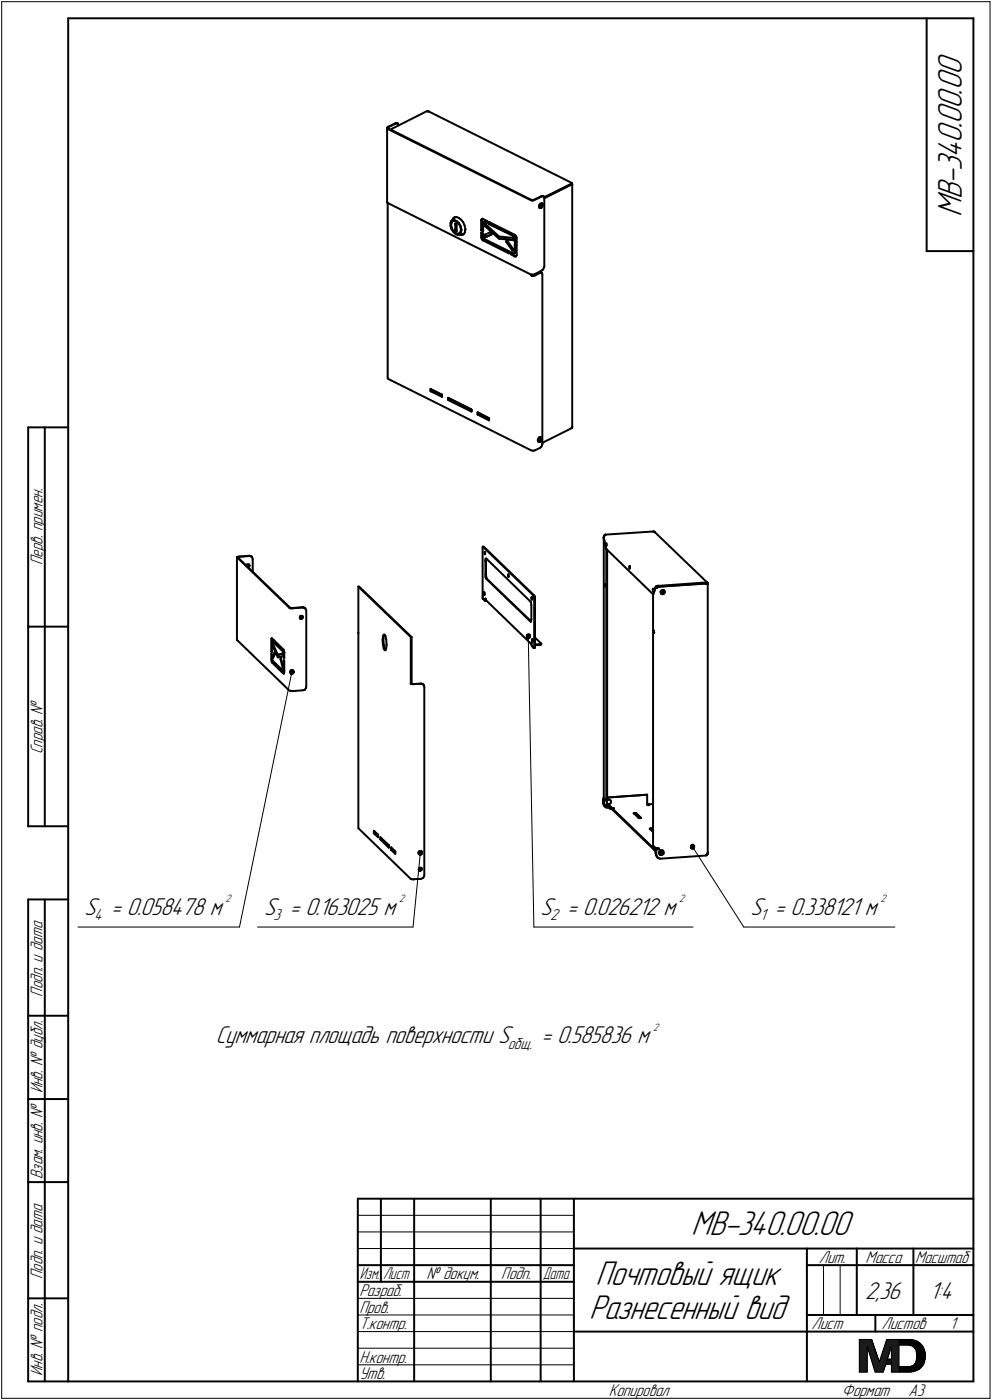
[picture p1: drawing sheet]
<svg xmlns="http://www.w3.org/2000/svg" width="298mm" height="421mm" viewBox="0 0 298 421" stroke-linecap="round" stroke-linejoin="round" font-family="sans-serif">
<defs><g id="words">
<g font-size="10.9">
<text x="289" y="65.3" transform="rotate(-90 289 65.3)">MB-340.00.00</text>
<text x="207.7" y="371.5">MB-340.00.00</text>
<text x="179" y="386.5">Почтовый ящик</text>
<text x="177.1" y="396.5">Разнесенный вид</text>
</g>
<g font-size="7.8">
<text x="25.4" y="275.1">S = 0.058478 м</text>
<text x="79.3" y="275.1">S = 0.163025 м</text>
<text x="162.4" y="275.1">S = 0.026212 м</text>
<text x="225.6" y="275.1">S = 0.338121 м</text>
<text x="64.9" y="313.8">Суммарная площадь поверхности S</text>
<text x="162.8" y="313.8">= 0.585836 м</text>
<text x="260" y="390.5">2,36</text>
<text x="279.4" y="390.5">1:4</text>
</g>
<g font-size="5.4">
<text x="12.8" y="169.9" transform="rotate(-90 12.8 169.9)">Перв. примен.</text>
<text x="12.8" y="226.8" transform="rotate(-90 12.8 226.8)">Справ. !</text>
<text x="12.8" y="299.7" transform="rotate(-90 12.8 299.7)">Подп. и дата</text>
<text x="12.8" y="328.8" transform="rotate(-90 12.8 328.8)">Инв. ! дубл.</text>
<text x="12.8" y="354.6" transform="rotate(-90 12.8 354.6)">Взам. инв. !</text>
<text x="246.1" y="379.8">Лит.</text>
<text x="260.1" y="379.8">Масса</text>
<text x="275" y="379.8">Масштаб</text>
<text x="12.8" y="384.7" transform="rotate(-90 12.8 384.7)">Подп. и дата</text>
<text x="108" y="389.8">Разраб.</text>
<text x="128.2" y="384.8">! докум.</text>
<text x="150.6" y="384.8">Подп.</text>
<text x="108" y="394.8">Пров.</text>
<text x="108" y="399.8">Т.контр.</text>
<text x="243.9" y="399.8">Лист</text>
<text x="264.9" y="399.8">Листов</text>
<text x="285.4" y="399.8">1</text>
<text x="12.8" y="413.8" transform="rotate(-90 12.8 413.8)">Инв. ! подл.</text>
<text x="108" y="409.8">Н.контр.</text>
<text x="108" y="414.8">Утв.</text>
<text x="183" y="419.8">Копировал</text>
<text x="253" y="419.8">Формат</text>
<text x="273" y="419.8">A3</text>
</g>
<g font-size="5.3">
<text x="108.1" y="384.8">Изм.</text>
<text x="115.1" y="384.8">Лист</text>
<text x="163.1" y="384.8">Дата</text>
</g>
<g font-size="5.1">
<text x="28.3" y="276.8">4</text>
<text x="82.2" y="276.8">3</text>
<text x="165.3" y="276.8">2</text>
<text x="228.4" y="276.8">1</text>
<text x="152.6" y="315.5">общ.</text>
</g>
<g font-size="3.4">
<text x="67.8" y="271.4">2</text>
<text x="119.9" y="271.4">2</text>
<text x="204.1" y="271.4">2</text>
<text x="264.6" y="271.4">2</text>
<text x="196.2" y="310.1">2</text>
</g>
</g></defs>
<g fill="none" stroke="#000" stroke-width=".59">
<path d="M20.5 5.5v410zM20.5 5.5h272zM278.5 5.5v70zM292.5 5.5v410zM116.3 38.5l.2 .3zM116.3 38.5h.1M116.3 38.4l.2-.1zM116.3 38.4v22.4zM116.5 38.8l43 21.4zM116.5 38.2l2.3-1.1zM116.5 38.3h.1M116.6 38.4l.1 .2z"/>
<path d="M116.7 38.6l43 21.5zM116.7 38.3l-.1 .1zM116.7 38.3l2.3-1.1zM117.8 39.1h.1M117.8 39h.1M117.8 39.2h.1M117.8 38.9h.1M117.8 38.8h.1M117.9 38.7l10.4-5.3zM117.9 38.8h.1M118.8 37.1l.4-.1zM119 37.1h.5z"/>
<path d="M119 37.1h.1M119.2 37h.1M119.3 37l.2 .1zM119.5 37.2h.1M119.5 37.2l.2 .5zM119.7 37.7h.1M128.4 33.4h.1M128.5 33.4h.1M128.6 33.4h.1M128.7 33.5h.1M128.8 33.5h.1M128.9 33.5h.1"/>
<path d="M128.9 33.5l43 21.5zM162.6 59l.5-.1zM162.9 59h.1M162.9 59h.4zM163.1 58.9l.2 .1zM163.4 59.1h.1M163.4 59.1l.2 .5zM163.5 59.4l8.3-4.2zM163.6 59.6v20.6zM163.6 59.5l8.2-4zM163.6 59.6l8.2-4.1zM171.8 55.5h.1"/>
<path d="M171.8 55.4h.1M171.9 55.5h.1M171.8 55.1h.1M171.8 55.2h.1M171.8 55.3h.1M171.8 55.2v.3zM171.9 55.2h.1M171.9 55.4h.1M172 55.5h.1M171.9 55.1h.1M171.9 55h.1M172 55.4v72.8z"/>
<path d="M172 55.4h.1M116.3 60.8l.2 .2zM116.5 61l43 21.5zM116.5 61.1v52.6zM116.5 61.1l.2 .3zM116.5 61.1h.1M116.7 61.1v.3zM135.4 68l.3 1zM135.4 67.1v.9zM135.6 67.7l.1 .9zM135.6 67.6l.1 1.1zM135.6 66.5l-.2 .6z"/>
<path d="M135.6 66.5l.5-.3zM135.6 67.1v.6zM135.6 66.9v.7zM135.6 66.9l.5-.4zM135.7 68.6l.5 .9zM135.7 68.7l.5 .8zM135.7 69l.6 .8zM135.9 66.5l-.3 .6zM135.9 66.5h.2zM136.1 66.5l.5-.1zM136.1 66.2h.5zM136.1 66.5h.1"/>
<path d="M136.1 65.8l-.5 .7zM136.1 65.8h.1M136.2 69.5l.5 .5zM136.2 69.5l.6 .6zM136.3 69.8l.7 .6zM136.3 65.5l-.1 .2zM136.3 65.5l.2-.1zM136.5 65.4h.1M136.6 65.4l.3-.1zM136.6 66.4l.6 .2zM136.6 66.2l.6 .3zM136.6 65.4h.1"/>
<path d="M136.7 65.4l.5-.1zM136.7 70l.6 .3zM136.8 67.2l.4 .2zM136.8 69.3l.4 .2zM136.8 69.2v.1zM136.8 67.2h.1M136.8 67.3h.1M136.8 67.4h.1M136.8 69.1v.2zM136.8 67.2v.3zM136.8 69.1h.1M136.8 67.5v1.6z"/>
<path d="M136.8 70.1l.6 .3zM137 70.4l.6 .2zM137.2 66.6l.6 .6zM137.2 67.4v2.1zM137.2 66.5l.7 .6zM137.2 65.3l.6 .2zM137.3 70.3h.6zM137.4 70.4l.5-.1zM137.7 70.6h.1M137.6 70.6h.9zM137.7 70.6l.5-.2zM137.8 67.2l.5 1z"/>
<path d="M137.8 65.5l.7 .5zM138 70.3h.1M137.9 67.1l.5 .9zM138.3 69.8l-.3 .5zM138.3 68.2l.2 .9zM138.4 68l.3 1.1zM138.5 69.1l-.2 .7zM138.5 70l-.3 .4zM138.6 70.6h.1M138.5 66l.7 .8zM138.6 70.6h.3zM138.7 69.2l-.2 .8z"/>
<path d="M138.7 69.1h.1M138.9 70.6l.1-.1zM139.1 70.5h.1M139.1 70.5l.3-.1zM139.2 66.8l.4 1zM139.6 67.8l.3 1.1zM139.7 69.9l-.3 .5zM139.8 69.3l-.1 .6zM139.9 69l-.1 .3zM139.9 68.9h.1M144.6 66.1h.1M144.6 69.9l.6 .3z"/>
<path d="M144.6 69.9v1.5zM144.6 69.3l.6 .2zM144.6 69.3l.2-.1zM144.6 71.4l.2 .6zM144.6 66.2v3.1zM144.8 66.1v3.1zM144.8 70v1.3zM144.8 72l.3 .3zM144.8 69.2l.4 .1zM144.8 71.3l.1 .6zM144.9 65.8l.3 .1zM144.9 65.8l-.3 .3z"/>
<path d="M144.9 65.8l-.1 .3zM144.9 71.9l.4 .3zM145.1 72.3h.1M145.2 65.9l1.2 .6zM145.2 67.1v2.4zM145.2 71l.2 .6zM145.2 72.3l7.7 3.9zM145.2 70.2v.8zM145.3 72.2h.1M145.3 66.7l-.1 .4zM145.3 66.7h.1M145.4 66.7l.1-.1z"/>
<path d="M145.4 72.2l7.5 3.8zM145.4 71.6l.3 .4zM145.4 66.7h.3zM145.5 67.5v.2zM145.5 67.7l.1 .2zM145.5 67.2l.3 .1zM145.5 67.2h.1M145.5 67.3v.2zM145.5 66.6h.4zM145.6 67.2v.3zM145.6 67.5l.2 .2zM145.6 70.8v.2z"/>
<path d="M145.6 71l.3 .3zM145.6 67.9l4.3 3.8zM145.7 72l7.2 3.5zM145.7 66.7l.7 .4zM145.7 70.6l-.1 .2zM145.7 70.6l1.6-.8zM145.8 70.8l.1 .2zM145.8 67.8l4.2 3.8zM145.8 67.7h.1M145.8 67.3l4.1 3.8zM145.9 70.5l-.1 .3zM145.9 71l.1 .2z"/>
<path d="M145.9 71.3h.1zM145.9 66.6l.5 .3zM146 71.2h.2zM146 71.3l1.7-.8zM146.2 71.2l1.5-.7zM146.4 66.5v.6zM146.9 67.4l7.3 3.6zM146.9 67.4l.2-.1zM146.9 66.7l7.8 3.9zM146.9 66.7v.7zM147.1 67.3l7.2 3.6zM147.1 66.8v.5z"/>
<path d="M147.3 69.8l.2 .1zM147.5 69.9l.2 .2zM147.7 70.1v.3zM147.7 70.4v.1zM149.9 71.7l.1 .1zM149.9 71.1l4.2 .4zM150 71.8l4.3 .4zM150 71.6l.2 .1zM150.2 71.7l4.2 .4zM152.1 72.6l.1 .2zM152.2 72.9l1.6 2.3zM152.2 72.4h.2z"/>
<path d="M152.2 72.4l-.1 .2zM152.2 72.8h.1M152.3 72.4v.2zM152.3 72.6l.1 .2zM152.4 72.8l1.6 2.3zM152.4 72.4l.2 .2zM152.6 72.6l1.6 2.2zM152.9 75.5v.7zM153.5 75.9l.7 .3zM153.5 76.5l1.2 .6zM153.5 75.9v.6zM153.5 76.5l.2-.1z"/>
<path d="M153.7 76.4l1.2 .6zM153.7 75.9v.5zM153.8 75.2l.2 .2zM154 75.1l.2 .2zM154 75.4h.2zM154.2 71.5h.1M154.2 71l.3 .3zM154.2 76.2h.3zM154.2 75.3h.1M154.2 71.5l.1 .2zM154.2 74.9l.1 .3zM154.2 74.9h.1"/>
<path d="M154.3 72.2h.1M154.3 75.2l-.1 .2zM154.3 71.7l.1 .4zM154.3 70.9l.4 .3zM154.4 72.1l-.1 .1zM154.5 71.3l.2 .6zM154.6 76.2h.1M154.5 76.2l.2-.1zM154.7 77.1h.3zM154.7 75.8l-.1 .4zM154.7 72.7l.2-.1zM154.8 76.1h.1"/>
<path d="M154.7 73.4l.6 .3zM154.7 73.4v2.4zM154.7 72.7l.6 .4zM154.7 71.9v.8zM154.7 71.2l.2 .6zM154.7 70.6l.4 .4zM154.9 72.6l.4 .3zM154.9 73.5v2.2zM154.9 75.7l-.1 .4zM154.9 71.8v.8zM154.9 77h.2zM155.1 71l.2 .5z"/>
<path d="M155.2 76.9l-.2 .2zM155.3 76.7l-.1 .2zM155.3 71.5v1.6zM155.3 73.7v3zM159.5 60.2l.5 .2zM159.7 60.1l.3 .1zM160 60.2l.4-.1zM160 60.4l.5-.2zM160.4 60.1l2.2-1.1zM160.5 60.2l2.3-1.1zM162 62.2l.1 .4zM162 61.8v.4z"/>
<path d="M162.1 62.6h.2zM162.3 62.6h.2zM162.3 61.3l-.3 .5zM162.3 61.3l.4-.2zM162.5 62.6h.1zM162.6 61.9v.2zM162.6 62.1v.1zM162.6 62.2l.1-.1zM162.7 61.1h.1M162.8 61.7h.1M162.7 61.7l-.1 .2zM162.7 62.1h.2z"/>
<path d="M162.8 61.1h.1M162.8 61.7l.1 .2zM162.9 61.1l.3 .4zM162.9 62.3l-.3 .3zM162.9 61.9v.2zM163.1 61.9l-.2 .4zM163.2 61.5l-.1 .4zM278.5 75.5h14zM159.5 82.5l.5 .1zM159.7 82.5v.4zM159.7 82.9l.2-.1zM159.7 82.9l.5 .1z"/>
<path d="M159.9 82.6v.2zM159.9 82.8h.3zM160 82.6l.5-.1zM160.2 83l.5-.1zM160.2 82.8h.3zM160.5 82.5l2.3-1.1zM160.5 82.8l1.6-.8zM160.7 82.9l1.6-.9zM162.1 82h.5zM162.4 82h.1M162.4 82h.3zM162.6 82h.1z"/>
<path d="M162.7 82l.2 .1zM162.8 81.4l.4-.4zM162.9 82.1l.1 .4zM163 82.5v50.9zM163.5 80.3l-.3 .7zM163.6 80.2l-.1 .1zM116.5 113.7l.2 .3zM116.7 114l43 21.5zM129.4 117.1v.4zM129.5 117h.1M129.4 117h.1M129.4 117.5h.1"/>
<path d="M129.4 117.6h.1M129.5 117.7l3.3 1.6zM129.5 117l3.3 1.7zM129.5 117.4h.1M129.5 117.5h.1M129.5 117v.4zM129.5 117.1l3.3 1.6zM129.6 117.6l3.2 1.6zM132.8 119.3h.1M132.8 118.7h.1M132.8 118.9v.4zM132.8 118.7v.2z"/>
<path d="M134.6 119.7v.4zM134.7 119.6h.1M134.7 119.6l6.9 3.5zM134.8 119.7v.4zM134.8 119.7l6.8 3.5zM8.5 128.5v120zM8.5 128.5h12zM13.5 128.5v120zM134.6 120.1h.1M134.7 120.3l6.9 3.5zM134.7 120.2h.1M134.8 120.1h.1"/>
<path d="M134.9 120.2l6.8 3.4zM134.9 120.1h.1M141.7 123.3h.1M141.6 123.2h.1M141.6 123.8h.1M141.7 123.3v.4zM143.5 124.1v.4zM143.6 124h.1M143.5 124h.1M143.5 124.5h.1M143.5 124.6h.1M143.6 124l3.3 1.7z"/>
<path d="M143.6 124.7l3.3 1.7zM143.7 124.1v.4zM143.7 124.5h.1M143.7 124.1l3.3 1.7zM143.8 124.6l3.2 1.6zM147 125.8h.1M146.9 126.4h.1M147 125.9h.1M147 125.9v.4zM147 126.4h.1M159.7 135.5l.5 .1zM160.2 135.6l.5-.1z"/>
<path d="M160.7 135.5l1.6-.8zM161.6 132.6l.2 .2zM161.6 132.1v.5zM161.8 132.8l.2 .1zM162 132.9h.1zM162 131.6l-.4 .5zM162 131.6l.4-.2zM162.1 132.9l.2-.1zM162.1 132.4h.1M162.2 132.2l-.1 .2zM162.2 132.5h.2zM162.3 134.7l.4-.4z"/>
<path d="M162.3 132.8l.3-.1zM162.3 132.1h.2zM162.3 132.1l-.1 .1zM162.4 131.4h.1M162.5 131.5h.1M162.6 132.2h.1M162.5 132.3l-.1 .2zM162.6 131.5l.1 .3zM162.6 132.2l-.1 .1zM162.7 131.8v.4zM162.7 132.2l-.1 .5zM163 133.7l-.3 .6z"/>
<path d="M163 133.4v.3zM163 133.2l8.8-4.4zM171.8 128.8h.1M171.8 128.7h.1M171.9 128.7h.1M171.9 128.6h.1M171.9 128.5h.1M172 128.5h.1M172 128.4h.1M172 128.3h.1M196.3 159.9h.1M196.4 159.9h.1"/>
<path d="M196.5 159.9h.1M196.6 159.9h.1M196.7 159.9h.1M196.7 160h.1M71.3 167.6h.1M71.2 167.6l.2-.1zM71.2 167.6v24.8zM71.3 167.6l15.7 15.2zM71.4 167.5l.4-.1zM71.5 167.6l15.7 15.2zM71.5 167.6h.1M71.5 167.6l.1-.1z"/>
<path d="M71.6 167.5h.3zM71.8 167.4l3.1-.3zM71.9 167.5l3.1-.3zM74.3 169.8l-.3 .3zM74.3 169.8l.3-.1zM74.6 169.7l.2 .1zM74.6 170.6l.2-.1zM74.6 170.5l.2-.1zM74.8 169.8l.2 .3zM74.8 169.8l.1 .3zM74.9 167.1l.5 .2zM74.9 170.1l-.1 .3z"/>
<path d="M75 167.2h.2zM75 170.1l-.2 .4zM75.2 167.2l.5 .3zM75.4 167.3l.2 .1zM75.7 167.5h.1M75.7 167.5l.1 .1zM75.8 167.6l.1 .5zM75.9 168.1v3.8zM107.7 176.4v14zM107.7 176.4h.2zM107.7 176.4l15.7 15.2zM107.9 176.4l15.8 15.2z"/>
<path d="M145 164.8v14.7zM145 164.6v.2zM145 179.5v.4zM145 179.9l.1 .2zM145.1 164.4l15.3 14.8zM145.1 164.4l-.1 .2zM145.1 164.4h.3zM145.4 164.4l15.2 14.8zM145.5 178.1h.1M145.5 178.1v.2zM145.5 178.3v.3zM145.5 178.6v.2z"/>
<path d="M145.5 178.8v.2zM145.5 178.1l.1 .3zM145.6 178.4v.2zM145.6 178.8l-.1 .2zM145.6 178.6v.2zM145.6 166v.3zM145.6 166.3v.3zM145.6 166.6h.1M145.7 165.9l.1 .2zM145.7 165.9h.1M145.7 166.7h.1M145.8 166.1v.4z"/>
<path d="M145.8 166.5v.1zM145.9 168.1v.6zM145.9 168.7h.1M145.9 168.7v4.1zM145.9 172.8v.8zM145.9 173.6l.2 .5zM146.1 168h.1M146 168l-.1 .1zM146 172.8l.1 .8zM146 168.5v.2zM146 168.7v4.1zM146.1 173.6l.2 .5z"/>
<path d="M146.1 168l13.3 12.9zM146.1 174.1l13.3 12.8zM146.1 168.1l-.1 .4zM146.3 174.1l13.3 12.8zM152.7 172.9v.2zM152.7 173.1v.3zM152.7 172.7l.1 .2zM152.7 172.7v.2zM152.7 173.4l.1 .2zM152.8 172.9l.1 .3zM152.8 173.4v.2zM152.9 173.2l-.1 .2z"/>
<path d="M159.7 179.9l.1 .4zM159.9 179.6h.1M159.8 179.6h.1M159.8 179.7l-.1 .2zM159.9 179.7v.3zM159.9 179.6v.1zM160.4 179.2l.1 .2zM160.5 179.7v14.8zM160.5 179.4v.3zM160.6 179.2l.1 .2zM160.7 179.4l.1 .3zM160.8 179.7v14.8z"/>
<path d="M181.4 161.5h.1M181.4 161.6h.1M181.4 161.7h.1M181.4 161.8h.1M181.4 161.7v78.2zM181.4 161.8l.8 3.4zM181.4 161.8l.8 3.3zM181.5 161.4h.1M181.5 161.3h.1M181.5 161.2h.1M181.6 161.2h.1M181.6 161.1h.1"/>
<path d="M181.6 161h.1M181.7 161h.1M181.8 161h.1M181.8 160.9h.1M181.9 160.9h.1M181.9 175.8v.2zM181.9 176v.4zM181.9 160.8h.1M181.9 175.7l.1 .2zM181.9 175.7h.1M181.9 175.6v.2zM181.9 176.4h.1"/>
<path d="M182 160.8l14.3-.9zM182 163.8l.1 .3zM182 175.9l.1 .2zM182 176.3v.1zM182.2 163.4h.1M182.1 163.4h.1M182.1 163.5l-.1 .3zM182.1 164.1h.1M182.1 176.1l-.1 .2zM182.2 165.2v75.5zM182.2 165.1l14.1 13.6zM182.2 163.4l.1 .2z"/>
<path d="M182.2 164.2h.1M182.3 163.6v.3zM182.3 163.9v.2zM182.5 165.4v75.3zM189.1 170.3v.3zM189.1 170.6v.3zM189.1 170.9l.1 .1zM189.2 170.2l.1 .2zM189.2 170.2l-.1 .1zM189.3 170.4v.3zM189.3 170.9l-.1 .1zM189.3 170.7v.2z"/>
<path d="M196.3 177h.1M196.2 177.1v.3zM196.2 177.4l.1 .3zM196.3 178.8v75.5zM196.3 178.7h.1M196.3 177v.2zM196.3 177.7h.1M196.3 177.2v.3zM196.3 177.8h.1M196.3 177.5v.2zM196.8 160h.1M196.8 160.1h.1"/>
<path d="M196.8 160.1l15.8 15.2zM197 176.8l-.7 2zM197 176.8h.1M197 176.8h.2zM197 176.8l-.7 1.9zM197.1 176.5h.1M197 176.5h.1M197 176.6h.1M197 176.7h.1M197.1 176.8h.1M197.2 176.4h.1M197.1 176.4h.1"/>
<path d="M197.2 176.8h.1M197.2 176.7h.1M197.3 176.7h.1M197.3 176.4h.1M197.4 176.6h.1M197.3 176.6h.1M197.4 176.7h.1M197.4 176.5h.1M197.4 176.3h.1M197.5 176.4h.1M197.4 176.4h.1M197.5 176.2h.1"/>
<path d="M197.5 176.6h.1M197.6 176.4h.1M197.6 176.2h.1M197.6 176.6h.1M197.6 176.5h.1M197.7 176.4h.1M197.7 176.2h.1M197.7 176.6h.1M197.7 176.5h.1M197.8 176.4h.1M197.8 176.2h.1M197.8 176.5h.1"/>
<path d="M197.9 176.4h.1M197.8 176.2h.2zM197.9 176.5h.1M198 176.4h.1M198 176.4l14.2-1zM198 176.2l14.2-1zM198 176.4l14.2-.9zM198 176.2v.2zM198.5 177.9l.3-.3zM198.5 177.9h.1M198.5 178v.1zM198.5 178.1l.1 .3z"/>
<path d="M198.6 178.4h.1M198.6 178v.4zM198.6 178.4l.1 .2zM198.7 178.5h.1M198.7 178.6l.4 .1zM198.8 177.6l.3-.1zM198.8 177.6l.4-.1zM198.8 177.6l-.2 .4zM198.8 178.1l.1 .3zM198.8 178h.1M198.8 178.1v.1zM198.8 178.2l.3 .2z"/>
<path d="M198.9 178h.1M198.9 177.8l-.1 .3zM198.9 178.4l.2 .1zM198.9 177.8l.3-.1zM199 178.3h.2zM199.1 178.4l.3-.1zM199.1 177.7h.1zM199.1 177.7l-.2 .3zM199.1 177.5h.5zM199.1 178.7l.5-.1zM199.1 178.5l.4-.1zM199.1 177.7l.1 .6z"/>
<path d="M199.2 177.5l.4 .1zM199.2 177.7l.3 .1zM199.3 177.7h.1M199.4 177.8h.1M199.4 177.9l.1 .2zM199.4 177.9h.1M199.4 178.1l-.2 .2zM199.4 177.9v.2zM199.4 177.8v.3zM199.5 177.8l.1 .3zM199.5 178.1l-.1 .2zM199.6 177.6h.1"/>
<path d="M199.6 178.1l-.1 .3zM199.6 177.7l.2 .4zM199.6 177.7h.1M199.8 178.1l-.2 .5zM212.2 175.5h.1M212.1 175.4h.1M212.3 175.5h.1M212.2 175.2v.2zM212.2 175.2h.1M212.3 175.4h.1M212.3 175.2h.1M212.4 175.6h.1"/>
<path d="M212.4 175.4h.1M212.5 175.6h.1M212.4 175.2h.1M212.4 175.5h.1M212.6 175.6h.1M212.5 175.2h.1M212.5 175.3h.1M212.7 175.6h.1M212.6 175.3h.1M212.7 175.7v80.7zM212.7 175.7h.1M212.7 175.3h.1"/>
<path d="M212.7 175.4h.1M212.7 175.5h.1M8.5 188.5h12zM71.2 192.4h.1M71.3 192.5l15.7 15.2zM81.5 192.1v.4zM81.5 196.6l.2 .2zM81.5 196.6v1.7zM81.5 195.9l.2 .2zM81.5 195.9h.2zM81.5 198.3l.1 .6zM81.5 192.5v3.4z"/>
<path d="M81.6 198.9l.1 .3zM81.7 192l.5 .4zM81.7 192h.1M81.7 191.9l-.2 .2zM81.7 193.5v2.6zM81.7 197.9l.1 .6zM81.7 197.9h.1M81.7 199.2l2.9 2.8zM81.7 196.8v1zM81.8 192.5v.5zM81.8 192.1v.4zM81.8 198.5l.2 .2z"/>
<path d="M81.8 198.3l.1 .6zM81.8 193l-.1 .5zM81.8 193h.1M81.9 192.9h.2zM81.9 197.4v.3zM81.9 197.7l.1 .2zM82 193.5h.1M81.9 193.5v.1zM81.9 193.6v.3zM81.9 193.9v.2zM81.9 194.1h.1M81.9 194.2l1.6 3.4z"/>
<path d="M81.9 198.9l.1 .3zM81.9 192.9h.1M82 198.7l2.6 2.6zM82 199.2l2.6 2.6zM82 192.9l.2 .2zM82 197.2l-.1 .2zM82 197.9h.1M82 193.5l1.5 3.4zM82 193.8l.1 .3zM82 198h.1M82.1 197.4v.3zM82.1 194.1l1.6 3.5z"/>
<path d="M82.1 194.1h.1M82.1 192.9h.1M82.2 197.2l-.1 .2zM82.2 192.4v.7zM82.4 193.4l2.6 2.5zM82.4 193.4l.2-.1zM82.4 192.6l2.9 2.8zM82.4 192.6v.8zM82.5 196.1l.1 .2zM82.5 196.1l-.5 1.1zM82.6 193.3l2.7 2.6zM82.6 192.9v.4z"/>
<path d="M82.6 196.6v.2zM82.6 196.3v.3zM82.6 196.8l-.6 1.1zM82.6 196.3l-.4 .9zM83.5 197.6h.1M83.5 197.7l1.6-.4zM83.5 196.9l1.5-.4zM83.5 196.9h.2zM83.7 197.6h.1M83.7 196.9l1.4-.4zM84.3 198.4l.6 2.3zM84.4 197.8h.1"/>
<path d="M84.3 197.8v.2zM84.3 198v.2zM84.3 198.2v.2zM84.4 198l.6 2.2zM84.4 197.8v.2zM85 195.9l.2 .3zM85.1 196.6h.1M85.1 197.1v.2zM85.1 196.8v.3zM85.1 196.6v.2zM85.2 196.2l.1 .6zM85.3 196.8h.1"/>
<path d="M85.3 197.8h.1zM85.3 198.5l.1 .2zM85.3 198.5v2.7zM85.3 197.8l.1 .2zM85.3 196.8v1zM85.3 195.9l.1 .3zM85.3 195.4v.3zM85.3 195.7l.1 .6zM85.4 196.3v1.7zM85.4 198.7v3.4zM85.4 196.2h.1M87 182.8l.3 .2z"/>
<path d="M87.2 182.8l.3 .1zM87.3 183h.6zM87.5 182.9h.3zM87.8 182.9l3.1-.3zM87.9 183l3.1-.3zM90.1 185.7l.1 .3zM90.2 186l.3 .1zM90.2 186l.3 .2zM90.2 185.3l-.1 .4zM90.2 185.3l.4-.1zM90.5 186.1l.3-.2zM90.5 186.2l.3-.2z"/>
<path d="M90.6 185.2l.3 .1zM90.8 185.3l.1 .3zM90.9 182.6l.6 .2zM90.9 185.6l-.1 .3zM90.9 185.3l.1 .4zM91 182.7h.3zM91 185.7l-.2 .3zM91.3 182.7l.4 .3zM91.5 182.8l.2 .1zM91.7 182.9h.1M91.7 183l.2 .1zM91.9 183.1l.1 .5z"/>
<path d="M92 183.6v23zM107.7 190.4v58.7zM107.7 190.4h.1M115 192.4l.1 1.3zM115.1 191.5l-.1 .9zM115.1 193.7l.2 1.4zM115.2 191l-.1 .5zM115.2 191.9v1.1zM115.2 193l.3 1.6zM115.3 195.1l.3 .4zM115.3 191.3l-.1 .6zM115.4 190.8l.2 .1z"/>
<path d="M115.4 190.8l-.2 .2zM115.5 194.6l.2 .7zM115.6 190.9l.2 .4zM115.6 195.5l.1 .1zM115.6 190.9l-.3 .4zM115.7 195.6l.2-.2zM115.7 195.3l.1 .2zM115.8 191.3l.3 1.1zM116.1 192.4l.1 1.4zM116.1 194.9l-.2 .5zM116.2 194.1l-.1 .8zM116.2 193.8v.3z"/>
<path d="M123.4 191.6v14.1zM123.4 191.6h.3zM123.7 191.6v14.1zM145.1 180.1l.6 .6zM145.7 180.7h.3zM145.8 180.5l-.1 .2zM145.9 180.1v.2zM145.9 180.1h.1M145.9 180h.1M145.9 180.2l.1 .4zM145.9 180.3l-.1 .2zM146 180.6h.1"/>
<path d="M146.1 180.6l13.6 13.1zM159.4 180.9l.2 .5zM159.4 186.9h.1M159.6 181.4l.1 .7zM159.6 193.4h.1M159.6 193.3h.1M159.6 186.8l-.1 .1zM159.6 193.4l.1 .3zM159.7 193.3h.1M159.7 193.4h.1M159.7 193.5v.2zM159.7 186.3l-.1 .5z"/>
<path d="M159.7 186.3h.1M159.7 182.1v4.1zM159.7 193.7l.1 .4zM159.8 180.3h.1M159.8 194.1l.1 .2zM159.9 194.3l.5 .6zM159.9 180.3h.1M159.9 180v.3zM159.9 192.3v.2zM159.9 192.5v.4zM159.9 192.9h.1M160 192.2l.1 .2z"/>
<path d="M160 192.2h.1M160 193h.1M160.1 192.4v.3zM160.1 192.7v.2zM160.4 194.9h.1M160.4 194.9h.3zM160.5 194.7l-.1 .2zM160.5 194.5v.2zM160.7 194.8h.1M160.8 191.8l1.8 1.7zM160.8 193.8l1.5-.1zM160.8 194.1l1.5-.1z"/>
<path d="M160.8 194.5l-.1 .3zM162.3 194l.2-.1zM162.3 193.7l.3-.1zM162.5 193.9l.1-.1zM162.6 193.6h.1M162.6 193.5v.3zM196.3 189.7v.4zM196.3 190.1l.1 .2zM196.5 189.7h.1M196.4 189.7h.1M196.4 190.3h.1M196.5 189.8l.1 .4z"/>
<path d="M196.5 189.7v.1zM196.5 190.4h.1M196.6 190.2v.1zM84.6 201.3v.7zM84.8 201.4l.2 .3zM84.8 202.2l.5 .4zM84.8 201.4v.8zM84.8 202.2h.2zM84.9 200.7l.1 .1zM85 202.2l.3 .3zM85.1 201.8h.1M85 201.7v.5z"/>
<path d="M85 200.2l.1 .2zM85.1 201.8l.2-.1zM85.1 200.7l-.1 .1zM85.1 200.4v.3zM85.2 201.6l-.1 .2zM85.3 201.2l-.1 .4zM85.3 202.4v.2zM85.4 202.1l-.1 .3zM85.4 201.6h.1M87 207.7l.3 .1zM87.3 207.8l.5 .1zM87.8 207.9h.1"/>
<path d="M87.9 207.9l3.1-.3zM91 207.6l.6-.2zM91.9 206.9l-.3 .5zM92 206.6l-.1 .3zM123.4 205.7h.3zM123.4 205.7h.4zM123.7 205.7h.3zM123.8 205.7h.6zM124 205.7h.3zM124.3 205.7l2.2-.1zM124.4 205.7h2.1zM126.5 205.6l.5 .1z"/>
<path d="M126.5 205.7h.2zM126.7 205.7l.6 .2zM127 205.7l.2 .1zM127.2 205.8h.1M127.3 206h.1M127.3 206l.2 .5zM127.5 206.5v56.7zM181.4 240h.1M182.5 239.9l11.9-.9zM182.5 239.9l12-.9zM194.4 239h.1M194.5 239v2.5z"/>
<path d="M8.5 248.5h12zM107.7 249.1l15.7 15.2zM112.4 250.6l1.2 1.2zM112.4 249.9v.5zM112.4 249.9h.1M112.4 249.9l1.2 1.1zM112.4 250.4h.1M112.4 250.5h.1M112.6 250.4h.1M112.6 250.5h.1M112.6 250.6l1 .9zM112.6 250.1v.3z"/>
<path d="M113.6 251.8h.1M113.6 251.2v.5zM113.6 251.2h.1M113.6 251.1h.1M114.3 251.8h.1M114.3 252.5l2.5 2.4zM114.3 251.8l2.5 2.4zM114.3 252.3h.1M114.3 252.4h.1M114.3 251.9v.4zM114.6 252.5l2.2 2.2zM114.6 252.3h.1"/>
<path d="M114.6 252.4h.1M114.6 252v.3zM116.8 254.3v.5zM116.8 254.3h.1M116.8 254.9h.1M117.5 255v.4zM117.5 254.8h.1M117.5 254.9h.1M117.5 254.8l1.3 1.2zM117.5 255.6l1.3 1.2zM117.5 255.4h.1M117.5 255.5h.1"/>
<path d="M117.8 255.1v.3zM117.8 255.6l1 .9zM117.8 255.4h.1M117.8 255.5h.1M118.8 256.2h.1M118.8 256.1h.1M118.8 256.2v.5zM118.8 256.8h.1M181.3 240.3v1.3zM181.3 241.6l.1 .3zM181.4 240.4v1.2zM181.4 241.6l.1 .6z"/>
<path d="M181.4 241.9l.3 .6zM181.4 241.4l.1 .5zM181.4 240.7v.2zM181.4 240.9v.5zM181.4 240.1l-.1 .2zM181.4 240.1l.1-.1zM181.4 240.2l.1-.1zM181.4 240.2v.2zM181.4 241.4l.2 .6zM181.4 241v.4zM181.4 240.7v.3zM181.4 240l.8 .7z"/>
<path d="M181.5 242.2l.3 .4zM181.5 241.9h.1M181.6 240.2l-.2 .5zM181.6 242h.1M181.7 242.5h.1M181.7 242.1l.5 .2zM181.7 240.2l-.3 .5zM181.8 242.6l.5 .3zM182.2 242.3h.2zM182.2 240.7h.3zM182.4 241.9h.1M182.3 242.9h.5z"/>
<path d="M182.3 241l.1 .5zM182.4 241.9l14.1 13.6zM182.4 242.3h.4zM182.4 241.5h.1M182.4 241.6h.1M182.5 241.7h.1M182.5 241.6h.1M182.5 241.6l-.2 .3zM182.5 240.6l.4-.1zM182.5 240.6l-.2 .4zM182.5 241.7l14.2 13.7zM182.5 241.7l.5 .4z"/>
<path d="M182.6 241.8h.2zM182.8 242.9h.3zM182.8 241.8h.2zM183 240.5h.1M183 242.1l1 1zM183 241.8h.2zM183 240.5l.4 .1zM183 242.6l.2 .4zM183.1 242.7l.1 .1zM183.2 242.8l.3 .3zM183.2 243.1l.3 .2zM183.2 243h.1"/>
<path d="M183.2 241.8l.4-.3zM183.4 240.6l.2 .4zM183.5 243.1v.2zM183.5 243.1h.1zM183.5 243.3h.3zM183.6 241v.5zM184 243.1h.2zM184 243.1l.3 .1zM184.2 243.1h.2zM184.4 243.2h.1M184.4 243.1h.1M184.5 243.1h.1"/>
<path d="M190.5 244.6h.1M190.4 244.6l.2-.1zM190.5 244.6l1.4 1.4zM190.6 244.8l.3-.1zM190.6 244.5h.2zM190.8 244.5h.3zM190.9 244.7l.2 .1zM191.1 244.8h.1M191.1 244.5h.1M191.2 244.5l1.4 1.5zM191.2 244.8l1.2 1.2zM191.9 246h.1z"/>
<path d="M192 246h.3zM192.3 246h.2zM192.6 246h.1M194.5 241.8l.1 .3zM194.5 241.5v.3zM194.6 242.1h.1M194.6 242.1h.3zM194.6 242.1h.2zM194.8 242.1h.2zM194.9 241.9l1.4-.1zM194.9 241.9v.2zM194.9 241.9l.2 .2z"/>
<path d="M195.1 242.1h.1M195.2 249.3l.2-.1zM195.2 249.3l1.1 .9zM195.4 249.2l.3-.1zM195.4 249.4l.3-.1zM195.7 249.1l.2 .1zM195.7 249.3l.2 .1zM195.9 249.2h.1M195.9 249.4h.1M196 249.4l.3 .3zM196 249.2l.3 .2zM196.3 254.3l.7 .7z"/>
<path d="M196.6 255.6h.1M196.6 255.6l.4 .4zM196.7 255.4l.2 .2zM196.9 255.6l.2 .2zM197 256v.5zM197 256.5l.1 .4zM197 255l.4 .1zM197.1 255.6v1.2zM197.1 256.8l.1 .4zM197.1 255.6l-.1 .4zM197.1 256.1v.4zM197.1 255.9v.2z"/>
<path d="M197.1 256.5v.2zM197.2 255.7v1.2zM197.2 257.2l.3 .6zM197.2 256.9l.2 .7zM197.2 255.4l-.1 .2zM197.2 255.4h.2zM197.3 255.4l.2-.2zM197.3 255.5l.1-.1zM197.3 255.5l-.1 .2zM197.4 257.6l.2 .3zM197.4 255.4h.5zM197.4 255.1l.6 .1z"/>
<path d="M197.4 255.4l.3-.2zM197.4 255.4h.6zM197.5 257.8h.1M197.6 257.9l.6 .3zM197.9 255.4h.1M198 256.5l.2 .5zM198 255.4h.1M198 255.2h.1M198 255.3h.1M198.1 256l-.1 .5zM198.1 256l.4-.3zM198.3 257h.1"/>
<path d="M198.2 258.2h.4zM198.3 257l.2 .1zM198.5 257.1h.1zM198.5 255.7h.5zM198.5 256.5l.1 .2zM198.5 256.5h.2zM198.6 258.2l13.6-.9zM198.7 257.1h.1M198.6 256.3l.2-.1zM198.6 256.3l-.1 .2zM198.6 256.7h.2zM198.7 257.1h.3z"/>
<path d="M198.8 256.2l.2 .1zM198.8 256.7l.2-.1zM198.8 256.2l-.1 .3zM199 255.7l.3 .2zM199 257.1l.4-.3zM199 256.3l.1 .2zM199.1 256.5l-.1 .1zM199.3 255.9l.2 .5zM199.5 256.4l-.1 .4zM212.2 257.3h.1M212.3 257.2h.1M212.3 257.1h.1"/>
<path d="M212.3 257h.1M212.4 257h.1M212.5 257h.1M212.5 256.9h.1M212.6 256.9h.1M212.6 256.8h.1M212.6 256.7h.1M212.7 256.7h.1M212.7 256.6h.1M212.7 256.5h.1M8.5 270.5v145zM8.5 270.5h12z"/>
<path d="M13.5 270.5v145zM123.4 264.3l.3 .1zM123.7 264.4l.6 .1zM124.3 264.5h.1M124.4 264.4l2.1-.1zM125.8 261.5l.1 .3zM125.9 261.8l.3 .1zM126 261.1l.3-.2zM126 261.1l-.2 .4zM126.2 261.9l.5-.2zM126.2 261.9l.4-.3zM126.3 260.9l.4 .1z"/>
<path d="M126.5 264.3l.6-.2zM126.6 261l.1 .3zM126.7 261v.4zM126.7 261.3l-.1 .3zM126.7 261.4v.3zM127.4 263.7l-.3 .4zM127.5 263.2l-.1 .5zM8.5 305.5h12zM8.5 330.5h12zM8.5 355.5h12zM107.5 360.5h185zM107.5 360.5v55z"/>
<path d="M114.5 360.5v25zM124.5 360.5v55zM147.5 360.5v55zM162.5 360.5v55zM172.5 360.5v55zM172.5 375.5h120zM242.5 375.5v40zM257.5 375.5v20zM274.5 375.5v20zM8.5 390.5h12zM107.5 380.5h65zM107.5 385.5h65z"/>
<path d="M242.5 380.5h15zM242.5 395.5h50zM257.5 380.5h35zM263.1 395.5v5zM8.5 415.5h12zM20.5 415.5h272zM172.5 400.5h70zM242.5 400.5h50z"/>
</g>
<path d="M258.2 402.8h3.8zM266.4 402.8h3.8zM258.2 402.9h3.8zM258.2 403h3.8zM266.4 402.9h3.8zM266.4 403h3.8zM258.2 403.1h3.9zM266.4 403.1h3.8zM258.2 403.2h3.9zM258.2 403.3h3.9zM266.4 403.2h3.8zM266.4 403.3h3.8zM258.2 403.4h4zM266.4 403.4h3.8zM258.2 403.4h4zM258.2 403.5h4zM266.3 403.4h3.9zM266.3 403.5h3.9zM258.2 403.6h4.1zM266.3 403.6h3.9zM258.2 403.7h4.1zM258.2 403.8h4.1zM266.2 403.7h4zM266.2 403.8h4zM258.2 403.9h4.2zM266.2 403.9h4zM258.2 403.9h4.2zM258.2 404h4.2zM266.1 403.9h4.1zM266.1 404h4.1zM258.2 404.1h4.3zM266.1 404.1h4.1zM258.2 404.2h4.3zM258.2 404.3h4.3zM266 404.2h4.2zM266 404.3h4.2zM258.2 404.4h4.4zM266 404.4h4.2zM258.2 404.5h4.4zM258.2 404.5h4.4zM265.9 404.5h4.3zM265.9 404.5h4.3zM258.2 404.6h4.4zM265.9 404.6h4.3zM258.2 404.7h4.4zM258.2 404.8h4.4zM265.9 404.7h4.3zM265.9 404.8h4.3zM258.2 404.9h4.5zM265.9 404.9h4.3zM258.2 405h4.5zM265.8 405h4.4zM258.2 405h2.4zM260.7 405h2zM265.8 405h4.4zM258.2 405.1h2.4zM260.7 405.1h2.1zM265.8 405.1h4.4zM258.2 405.2h2.4zM260.7 405.2h2.1zM265.7 405.2h4.5zM258.2 405.3h2.4zM260.8 405.3h2zM265.7 405.3h2.1zM267.9 405.3h2.3zM258.2 405.4h2.4zM260.8 405.4h2.1zM265.7 405.4h2.1zM267.9 405.4h2.3zM258.2 405.5h2.4zM260.8 405.5h2.1zM265.6 405.5h2.2zM267.9 405.5h2.3zM258.2 405.6h2.4zM260.9 405.6h2zM265.6 405.6h2.1zM267.9 405.6h2.3zM258.2 405.6h2.4zM260.9 405.6h2.1zM265.6 405.6h2.1zM267.9 405.6h2.3zM258.2 405.7h2.4zM260.9 405.7h2.1zM265.5 405.7h2.2zM267.9 405.7h2.3zM258.2 405.8h2.4zM260.9 405.8h2.1zM265.5 405.8h2.1zM267.9 405.8h2.3zM258.2 405.9h2.4zM260.9 405.9h2.2zM265.5 405.9h2.1zM267.9 405.9h2.3zM258.2 406h2.4zM260.9 406h2.2zM265.4 406h2.2zM267.9 406h2.3zM258.2 406.1h2.4zM260.9 406.1h2.2zM265.4 406.1h2.1zM267.9 406.1h2.3zM258.2 406.1h2.4zM261 406.1h2.1zM265.4 406.1h2.1zM267.9 406.1h2.3zM258.2 406.2h2.4zM261 406.2h2.1zM265.3 406.2h2.2zM267.9 406.2h2.3zM258.2 406.3h2.4zM261 406.3h2.2zM265.3 406.3h2.2zM267.9 406.3h2.3zM258.2 406.4h2.4zM261.1 406.4h2.1zM265.3 406.4h2.2zM267.9 406.4h2.3zM258.2 406.5h2.4zM261.1 406.5h2.1zM265.3 406.5h2.2zM267.9 406.5h2.3zM258.2 406.6h2.4zM261.1 406.6h2.2zM265.3 406.6h2.1zM267.9 406.6h2.3zM258.2 406.7h2.4zM261.2 406.7h2.1zM265.3 406.7h2.1zM267.9 406.7h2.3zM258.2 406.7h2.4zM261.2 406.7h2.1zM265.2 406.7h2.2zM267.9 406.7h2.3zM258.2 406.8h2.4zM261.2 406.8h2.2zM265.2 406.8h2.1zM267.9 406.8h2.3zM258.2 406.9h2.4zM261.3 406.9h2.1zM265.2 406.9h2.1zM267.9 406.9h2.3zM258.2 407h2.4zM261.3 407h2.1zM265.1 407h2.2zM267.9 407h2.3zM258.2 407.1h2.4zM261.3 407.1h2.2zM265.1 407.1h2.2zM267.9 407.1h2.3zM258.2 407.2h2.4zM261.3 407.2h2.2zM265.1 407.2h2.1zM267.9 407.2h2.3zM258.2 407.2h2.4zM261.4 407.2h2.1zM265 407.2h2.2zM267.9 407.2h2.3zM258.2 407.3h2.4zM261.4 407.3h2.2zM265 407.3h2.2zM267.9 407.3h2.3zM258.2 407.4h2.4zM261.4 407.4h2.2zM265 407.4h2.1zM267.9 407.4h2.3zM258.2 407.5h2.4zM261.5 407.5h2.1zM264.9 407.5h2.2zM267.9 407.5h2.3zM258.2 407.6h2.4zM261.5 407.6h2.2zM264.9 407.6h2.2zM267.9 407.6h2.3zM258.2 407.7h2.4zM261.5 407.7h2.2zM264.9 407.7h2.1zM267.9 407.7h2.3zM258.2 407.8h2.4zM261.5 407.8h2.2zM264.8 407.8h2.2zM267.9 407.8h2.3zM258.2 407.8h2.4zM261.5 407.8h2.2zM264.8 407.8h2.2zM267.9 407.8h2.3zM258.2 407.9h2.4zM261.5 407.9h2.2zM264.8 407.9h2.2zM267.9 407.9h2.3zM258.2 408h2.4zM261.6 408h2.1zM264.8 408h2.2zM267.9 408h2.3zM258.2 408.1h2.4zM261.6 408.1h2.2zM264.8 408.1h2.2zM267.9 408.1h2.3zM258.2 408.2h2.4zM261.6 408.2h2.2zM264.8 408.2h2.1zM267.9 408.2h2.3zM258.2 408.3h2.4zM261.6 408.3h2.2zM264.7 408.3h2.2zM267.9 408.3h2.3zM258.2 408.3h2.4zM261.7 408.3h2.2zM264.7 408.3h2.2zM267.9 408.3h2.3zM258.2 408.4h2.4zM261.7 408.4h2.2zM264.7 408.4h2.1zM267.9 408.4h2.3zM258.2 408.5h2.4zM261.7 408.5h2.2zM264.6 408.5h2.2zM267.9 408.5h2.3zM258.2 408.6h2.4zM261.8 408.6h2.2zM264.6 408.6h2.2zM267.9 408.6h2.3zM258.2 408.7h2.4zM261.8 408.7h2.2zM264.6 408.7h2.1zM267.9 408.7h2.3zM258.2 408.8h2.4zM261.8 408.8h2.2zM264.5 408.8h2.2zM267.9 408.8h2.3zM258.2 408.9h2.4zM258.2 408.9h2.4zM261.9 408.9h2.2zM261.9 408.9h2.2zM264.5 408.9h2.2zM264.5 408.9h2.2zM267.9 408.9h2.3zM267.9 408.9h2.3zM258.2 409h2.4zM261.9 409h2.2zM264.4 409h2.2zM267.9 409h2.3zM258.2 409.1h2.4zM258.2 409.2h2.4zM262 409.1h2.2zM262 409.2h2.2zM264.4 409.1h2.2zM264.4 409.2h2.2zM267.9 409.1h2.3zM267.9 409.2h2.3zM258.2 409.3h2.4zM262 409.3h2.2zM264.3 409.3h2.2zM267.9 409.3h2.3zM258.2 409.4h2.4zM262 409.4h2.2zM264.3 409.4h2.2zM267.9 409.4h2.3zM258.2 409.4h2.4zM262 409.4h2.2zM264.3 409.4h2.2zM267.9 409.4h2.3zM258.2 409.5h2.4zM258.2 409.6h2.4zM262 409.5h4.4zM262 409.6h4.4zM267.9 409.5h2.3zM267.9 409.6h2.3zM258.2 409.7h2.4zM262.1 409.7h4.3zM267.9 409.7h2.3zM258.2 409.8h2.4zM258.2 409.9h2.4zM262.1 409.8h4.3zM262.1 409.9h4.3zM267.9 409.8h2.3zM267.9 409.9h2.3zM258.2 410h2.4zM262.2 410h4.2zM267.9 410h2.3zM258.2 410h2.4zM258.2 410.1h2.4zM262.2 410h4.1zM262.2 410.1h4.1zM267.9 410h2.3zM267.9 410.1h2.3zM258.2 410.2h2.4zM262.3 410.2h4zM267.9 410.2h2.3zM258.2 410.3h2.4zM258.2 410.4h2.4zM258.2 410.5h2.4zM262.3 410.3h3.9zM262.3 410.4h3.9zM262.3 410.5h3.9zM267.9 410.3h2.3zM267.9 410.4h2.3zM267.9 410.5h2.3zM258.2 410.5h2.4zM258.2 410.6h2.4zM258.2 410.7h2.4zM262.4 410.5h3.7zM262.4 410.6h3.7zM262.4 410.7h3.7zM267.9 410.5h2.3zM267.9 410.6h2.3zM267.9 410.7h2.3zM258.2 410.8h2.4zM262.5 410.8h3.6zM267.9 410.8h2.3zM258.2 410.9h2.4zM258.2 411h2.4zM262.5 410.9h3.5zM262.5 411h3.5zM267.9 410.9h2.3zM267.9 411h2.3zM258.2 411.1h2.4zM262.6 411.1h3.4zM267.9 411.1h2.3zM258.2 411.1h2.4zM258.2 411.2h2.4zM262.6 411.1h3.3zM262.6 411.2h3.3zM267.9 411.1h2.3zM267.9 411.2h2.3zM258.2 411.3h2.4zM262.6 411.3h3.3zM267.9 411.3h2.3zM258.2 411.4h2.4zM258.2 411.5h2.4zM258.2 411.6h2.4zM262.6 411.4h3.3zM262.6 411.5h3.3zM262.6 411.6h3.3zM267.9 411.4h2.3zM267.9 411.5h2.3zM267.9 411.6h2.3zM258.2 411.6h2.4zM258.2 411.7h2.4zM258.2 411.8h2.4zM262.7 411.6h3.1zM262.7 411.7h3.1zM262.7 411.8h3.1zM267.9 411.6h2.3zM267.9 411.7h2.3zM267.9 411.8h2.3zM258.2 411.9h2.4zM258.2 412h2.4zM258.2 412.1h2.4zM262.8 411.9h2.9zM262.8 412h2.9zM262.8 412.1h2.9zM267.9 411.9h2.3zM267.9 412h2.3zM267.9 412.1h2.3zM258.2 412.2h2.4zM258.2 412.2h2.4zM258.2 412.3h2.4zM262.9 412.2h2.7zM262.9 412.2h2.7zM262.9 412.3h2.7zM267.9 412.2h2.3zM267.9 412.2h2.3zM267.9 412.3h2.3zM258.2 412.4h2.4zM258.2 412.5h2.4zM258.2 412.6h2.4zM263 412.4h2.5zM263 412.5h2.5zM263 412.6h2.5zM267.9 412.4h2.3zM267.9 412.5h2.3zM267.9 412.6h2.3z" fill="#181818" stroke="#181818" stroke-width=".3"/>
<path d="M266.6 408.8h1.3zM266.6 408.9h1.3zM266.6 408.9h1.3zM266.6 409h1.3zM266.5 409.1h1.4zM266.5 409.2h1.4zM266.5 409.3h1.4zM266.5 409.4h1.4zM266.4 409.4h1.5zM266.4 409.5h1.5zM266.4 409.6h1.5zM266.4 409.7h1.5zM266.4 409.8h1.5zM266.4 409.9h1.5zM266.4 410h1.5zM266.3 410h1.6zM266.3 410.1h1.6zM266.3 410.2h1.6z" fill="#161616" stroke="#161616" stroke-width=".3"/>
<path d="M270.2 402.8h3.2zM270.2 402.9h4.1zM270.2 403h4.4zM270.2 403.1h4.8zM270.2 403.2h5zM270.2 403.3h5.1zM270.2 403.4h5.5zM270.2 403.4h5.6zM270.2 403.5h5.7zM270.2 403.6h5.9zM270.2 403.7h6zM270.2 403.8h6.1zM270.2 403.9h6.2zM270.2 403.9h6.2zM270.2 404h6.4zM270.2 404.1h6.5zM270.2 404.2h6.6zM270.2 404.3h6.7zM270.2 404.4h6.7zM270.2 404.5h6.7zM273.2 404.5h3.8zM273.6 404.6h3.5zM273.9 404.7h3.3zM274.1 404.8h3.2zM274.2 404.9h3.2zM274.3 405h3.1zM274.5 405h3zM274.6 405.1h2.9zM274.7 405.2h2.8zM274.7 405.3h2.8zM274.8 405.4h2.8zM274.9 405.5h2.7zM275 405.6h2.6zM275.1 405.6h2.6zM275.1 405.7h2.7zM275.1 405.8h2.7zM275.2 405.9h2.7zM275.3 406h2.6zM275.3 406.1h2.6zM275.3 406.1h2.6zM275.3 406.2h2.7zM275.3 406.3h2.7zM275.4 406.4h2.6zM275.4 406.5h2.6zM275.4 406.6h2.6zM275.4 406.7h2.6zM275.4 406.7h2.6zM275.4 406.8h2.6zM275.4 406.9h2.6zM275.4 407h2.6zM275.4 407.1h2.6zM275.5 407.2h2.5zM275.5 407.2h2.5zM275.5 407.3h2.5zM275.5 407.4h2.5zM275.5 407.5h2.5zM275.5 407.6h2.5zM275.5 407.7h2.5zM275.5 407.8h2.5zM275.5 407.8h2.5zM275.5 407.9h2.5zM275.5 408h2.5zM275.5 408.1h2.5zM275.5 408.2h2.5zM275.5 408.3h2.5zM275.5 408.3h2.5zM275.5 408.4h2.5zM275.4 408.5h2.6zM275.4 408.6h2.6zM275.4 408.7h2.6zM275.4 408.8h2.6zM275.4 408.9h2.6zM275.4 408.9h2.6zM275.4 409h2.6zM275.3 409.1h2.7zM275.3 409.2h2.7zM275.3 409.3h2.7zM275.3 409.4h2.6zM275.3 409.4h2.6zM275.3 409.5h2.6zM275.2 409.6h2.7zM275.2 409.7h2.6zM275.2 409.8h2.6zM275.1 409.9h2.7zM275.1 410h2.6zM275 410h2.7zM274.9 410.1h2.7zM274.8 410.2h2.8zM274.8 410.3h2.7zM274.7 410.4h2.8zM274.7 410.5h2.8zM274.5 410.5h3zM274.4 410.6h3zM274.3 410.7h3zM274.1 410.8h3.1zM273.8 410.9h3.3zM272.9 411h4.2zM270.2 411.1h6.8zM270.2 411.1h6.7zM270.2 411.2h6.7zM270.2 411.3h6.6zM270.2 411.4h6.5zM270.2 411.5h6.4zM270.2 411.6h6.3zM270.2 411.6h6.2zM270.2 411.7h6.2zM270.2 411.8h5.9zM270.2 411.9h5.8zM270.2 412h5.6zM270.2 412.1h5.6zM270.2 412.2h5.4zM270.2 412.2h5.1zM270.2 412.3h4.9zM270.2 412.4h4.7zM270.2 412.5h4.1zM270.2 412.6h3.9z" fill="#020202" stroke="#020202" stroke-width=".3"/>
<g fill="none" stroke="#000" stroke-width=".3">
<path d="M.5 .5v420zM.5 .5h297zM297.5 .5v420zM158.7 191.3l1.7 87.5zM87.7 202.1l-15.7 76.7zM126.3 256.5l-2.2 22.3zM208.1 254.7l15.4 24.1zM23.5 278.8h48.5zM77.4 278.8h46.7zM160.4 278.8h47.9zM223.5 278.8h45.4zM107.5 370.5h65z"/>
<path d="M107.5 375.5h65zM107.5 365.5h65zM107.5 390.5h65zM107.5 395.5h65zM247.5 380.5v15zM252.5 380.5v15zM107.5 400.5h65zM107.5 405.5h65zM107.5 410.5h65zM258.2 402.8v9.9zM258.2 402.8h3.8zM258.2 412.7h2.4z"/>
<path d="M260.6 405l2.4 7.7zM260.6 405v7.7zM262 402.8l2.2 6.7zM263 412.7h2.4zM266.2 410.3h1.7zM266.4 402.8l-2.2 6.7zM266.4 402.8h3.8zM266.6 408.8h1.3zM267.9 412.7h2.3zM267.9 405v7.7zM267.9 405l-2.5 7.7zM270.2 402.8v9.9z"/>
<path d="M270.2 402.8h2.1zM270.2 412.7h2.2zM270.2 411.1h1.8zM270.2 404.5h1.2zM271.4 404.5h.8zM272 411.1h.7zM272.2 404.5h.7zM272.3 402.8h.9zM272.4 412.7h.8zM272.7 411.1l.5-.1zM272.9 404.5l.5 .1zM273.2 402.8l.8 .1z"/>
<path d="M273.2 412.7l.8-.1zM273.2 411h.4zM273.4 404.6l.4 .1zM273.6 411l.4-.2zM273.8 404.7l.4 .2zM274 402.9l.6 .1zM274 412.6l.6-.1zM274 410.8l.3-.1zM274.2 404.9l.3 .1zM274.3 410.7l.3-.2zM274.5 405l.3 .3zM274.6 403l.7 .3z"/>
<path d="M274.6 412.5l.7-.3zM274.8 410.3l-.2 .2zM274.8 405.3l.2 .3zM275 405.6l.3 .4zM275.1 410l-.3 .3zM275.3 412.2l.5-.2zM275.3 409.5l-.2 .5zM275.3 406v.5zM275.3 403.3l.6 .2zM275.3 409.1v.4zM275.3 406.5l.1 .6zM275.4 408.5l-.1 .6z"/>
<path d="M275.4 407.1l.1 .7zM275.5 407.8l-.1 .7zM275.8 412l.6-.3zM275.9 403.5l.5 .4zM276.4 411.7l.5-.5zM276.4 403.9l.5 .5zM276.9 404.4l.5 .6zM277.4 405l.2 .6zM277.4 410.6l-.5 .6zM277.6 405.6l.3 .6zM277.7 410l-.3 .6zM277.9 406.2l.1 .8z"/>
<path d="M277.9 409.4l-.2 .6zM278 407v.8zM278 407.8v.8zM278 408.6l-.1 .8zM.5 420.5h297z"/>
</g>
<g fill="#fff" stroke="#fff" stroke-width=".3">
<path d="M64.9 307.6h133.6zM64.9 307.7h133.6zM64.9 307.8h133.6zM64.9 307.8h133.6zM64.9 307.9h133.6zM64.9 308h133.6zM64.9 308.1h133.6zM64.9 308.2h133.6zM64.9 308.3h133.6zM64.9 308.4h133.6zM64.9 308.4h133.6zM64.9 308.5h133.6zM64.9 308.6h133.6zM64.9 308.7h133.6zM64.9 308.8h133.6zM64.9 308.9h133.6zM64.9 308.9h133.6zM64.9 309h133.6zM64.9 309.1h133.6zM64.9 309.2h133.6zM64.9 309.3h133.6zM64.9 309.4h133.6zM64.9 309.5h133.6zM64.9 309.5h133.6zM64.9 309.6h133.6zM64.9 309.7h133.6zM64.9 309.8h133.6zM64.9 309.9h133.6zM64.9 310h133.6zM64.9 310h133.6zM64.9 310.1h133.6zM64.9 310.2h133.6zM64.9 310.3h133.6zM64.9 310.4h133.6zM64.9 310.5h133.6zM64.9 310.6h133.6zM64.9 310.6h133.6zM64.9 310.7h133.6zM64.9 310.8h133.6zM64.9 310.9h133.6zM64.9 311h133.6zM64.9 311.1h133.6zM64.9 311.1h133.6zM64.9 311.2h133.6zM64.9 311.3h133.6zM64.9 311.4h133.6zM64.9 311.5h133.6zM64.9 311.6h133.6zM64.9 311.7h133.6zM64.9 311.7h133.6zM64.9 311.8h133.6zM64.9 311.9h133.6zM64.9 312h133.6zM64.9 312.1h133.6zM64.9 312.2h133.6zM64.9 312.3h133.6zM64.9 312.3h133.6zM64.9 312.4h133.6zM64.9 312.5h133.6zM64.9 312.6h133.6zM64.9 312.7h133.6zM64.9 312.8h133.6zM64.9 312.8h133.6zM64.9 312.9h133.6zM64.9 313h133.6zM64.9 313.1h133.6zM64.9 313.2h133.6zM64.9 313.3h133.6zM64.9 313.4h133.6zM64.9 313.4h133.6zM64.9 313.5h133.6zM64.9 313.6h133.6zM64.9 313.7h133.6zM64.9 313.8h133.6zM64.9 313.9h133.6zM64.9 313.9h133.6zM64.9 314h133.6zM64.9 314.1h133.6zM64.9 314.2h133.6zM64.9 314.3h133.6zM64.9 314.4h133.6zM64.9 314.5h133.6zM64.9 314.5h133.6zM64.9 314.6h133.6zM64.9 314.7h133.6zM64.9 314.8h133.6zM64.9 314.9h133.6zM64.9 315h133.6zM64.9 315h133.6zM64.9 315.1h133.6zM64.9 315.2h133.6zM64.9 315.3h133.6zM64.9 315.4h133.6zM64.9 315.5h133.6zM64.9 315.6h133.6zM64.9 315.6h133.6zM64.9 315.7h133.6zM64.9 315.8h133.6zM64.9 315.9h133.6zM64.9 316h133.6zM64.9 316.1h133.6zM64.9 316.1h133.6zM64.9 316.2h133.6zM64.9 316.3h133.6zM64.9 316.4h133.6z"/>
<path d="M225.6 268.9h41.3zM225.6 269h41.3zM225.6 269.1h41.3zM225.6 269.2h41.3zM225.6 269.2h41.3zM225.6 269.3h41.3zM225.6 269.4h41.3zM225.6 269.5h41.3zM225.6 269.6h41.3zM225.6 269.7h41.3zM225.6 269.7h41.3zM225.6 269.8h41.3zM225.6 269.9h41.3zM225.6 270h41.3zM225.6 270.1h41.3zM225.6 270.2h41.3zM225.6 270.3h41.3zM225.6 270.3h41.3zM225.6 270.4h41.3zM225.6 270.5h41.3zM225.6 270.6h41.3zM225.6 270.7h41.3zM225.6 270.8h41.3zM225.6 270.8h41.3zM225.6 270.9h41.3zM225.6 271h41.3zM225.6 271.1h41.3zM225.6 271.2h41.3zM225.6 271.3h41.3zM225.6 271.4h41.3zM225.6 271.4h41.3zM225.6 271.5h41.3zM225.6 271.6h41.3zM225.6 271.7h41.3zM225.6 271.8h41.3zM225.6 271.9h41.3zM225.6 271.9h41.3zM225.6 272h41.3zM225.6 272.1h41.3zM225.6 272.2h41.3zM225.6 272.3h41.3zM225.6 272.4h41.3zM225.6 272.5h41.3zM225.6 272.5h41.3zM225.6 272.6h41.3zM225.6 272.7h41.3zM225.6 272.8h41.3zM225.6 272.9h41.3zM225.6 273h41.3zM225.6 273h41.3zM225.6 273.1h41.3zM225.6 273.2h41.3zM225.6 273.3h41.3zM225.6 273.4h41.3zM225.6 273.5h41.3zM225.6 273.6h41.3zM225.6 273.6h41.3zM225.6 273.7h41.3zM225.6 273.8h41.3zM225.6 273.9h41.3zM225.6 274h41.3zM225.6 274.1h41.3zM225.6 274.2h41.3zM225.6 274.2h41.3zM225.6 274.3h41.3zM225.6 274.4h41.3zM225.6 274.5h41.3zM225.6 274.6h41.3zM225.6 274.7h41.3zM225.6 274.7h41.3zM225.6 274.8h41.3zM225.6 274.9h41.3zM225.6 275h41.3zM225.6 275.1h41.3zM225.6 275.2h41.3zM225.6 275.3h41.3zM225.6 275.3h41.3zM225.6 275.4h41.3zM225.6 275.5h41.3zM225.6 275.6h41.3zM225.6 275.7h41.3zM225.6 275.8h41.3zM225.6 275.8h41.3zM225.6 275.9h41.3zM225.6 276h41.3zM225.6 276.1h41.3zM225.6 276.2h41.3zM225.6 276.3h41.3zM225.6 276.4h41.3zM225.6 276.4h41.3zM225.6 276.5h41.3zM225.6 276.6h41.3zM225.6 276.7h41.3zM225.6 276.8h41.3zM225.6 276.9h41.3zM225.6 276.9h41.3zM225.6 277h41.3zM225.6 277.1h41.3zM225.6 277.2h41.3zM225.6 277.3h41.3zM225.6 277.4h41.3zM225.6 277.5h41.3zM225.6 277.5h41.3zM225.6 277.6h41.3zM225.6 277.7h41.3z"/>
<path d="M25.4 268.9h44.5zM25.4 269h44.5zM25.4 269.1h44.5zM25.4 269.2h44.5zM25.4 269.2h44.5zM25.4 269.3h44.5zM25.4 269.4h44.5zM25.4 269.5h44.5zM25.4 269.6h44.5zM25.4 269.7h44.5zM25.4 269.7h44.5zM25.4 269.8h44.5zM25.4 269.9h44.5zM25.4 270h44.5zM25.4 270.1h44.5zM25.4 270.2h44.5zM25.4 270.3h44.5zM25.4 270.3h44.5zM25.4 270.4h44.5zM25.4 270.5h44.5zM25.4 270.6h44.5zM25.4 270.7h44.5zM25.4 270.8h44.5zM25.4 270.8h44.5zM25.4 270.9h44.5zM25.4 271h44.5zM25.4 271.1h44.5zM25.4 271.2h44.5zM25.4 271.3h44.5zM25.4 271.4h44.5zM25.4 271.4h44.5zM25.4 271.5h44.5zM25.4 271.6h44.5zM25.4 271.7h44.5zM25.4 271.8h44.5zM25.4 271.9h44.5zM25.4 271.9h44.5zM25.4 272h44.5zM25.4 272.1h44.5zM25.4 272.2h44.5zM25.4 272.3h44.5zM25.4 272.4h44.5zM25.4 272.5h44.5zM25.4 272.5h44.5zM25.4 272.6h44.5zM25.4 272.7h44.5zM25.4 272.8h44.5zM25.4 272.9h44.5zM25.4 273h44.5zM25.4 273h44.5zM25.4 273.1h44.5zM25.4 273.2h44.5zM25.4 273.3h44.5zM25.4 273.4h44.5zM25.4 273.5h44.5zM25.4 273.6h44.5zM25.4 273.6h44.5zM25.4 273.7h44.5zM25.4 273.8h44.5zM25.4 273.9h44.5zM25.4 274h44.5zM25.4 274.1h44.5zM25.4 274.2h44.5zM25.4 274.2h44.5zM25.4 274.3h44.5zM25.4 274.4h44.5zM25.4 274.5h44.5zM25.4 274.6h44.5zM25.4 274.7h44.5zM25.4 274.7h44.5zM25.4 274.8h44.5zM25.4 274.9h44.5zM25.4 275h44.5zM25.4 275.1h44.5zM25.4 275.2h44.5zM25.4 275.3h44.5zM25.4 275.3h44.5zM25.4 275.4h44.5zM25.4 275.5h44.5zM25.4 275.6h44.5zM25.4 275.7h44.5zM25.4 275.8h44.5zM25.4 275.8h44.5zM25.4 275.9h44.5zM25.4 276h44.5zM25.4 276.1h44.5zM25.4 276.2h44.5zM25.4 276.3h44.5zM25.4 276.4h44.5zM25.4 276.4h44.5zM25.4 276.5h44.5zM25.4 276.6h44.5zM25.4 276.7h44.5zM25.4 276.8h44.5zM25.4 276.9h44.5zM25.4 276.9h44.5zM25.4 277h44.5zM25.4 277.1h44.5zM25.4 277.2h44.5zM25.4 277.3h44.5zM25.4 277.4h44.5zM25.4 277.5h44.5zM25.4 277.5h44.5zM25.4 277.6h44.5zM25.4 277.7h44.5z"/>
<path d="M79.3 268.9h42.9zM79.3 269h42.9zM79.3 269.1h42.9zM79.3 269.2h42.9zM79.3 269.2h42.9zM79.3 269.3h42.9zM79.3 269.4h42.9zM79.3 269.5h42.9zM79.3 269.6h42.9zM79.3 269.7h42.9zM79.3 269.7h42.9zM79.3 269.8h42.9zM79.3 269.9h42.9zM79.3 270h42.9zM79.3 270.1h42.9zM79.3 270.2h42.9zM79.3 270.3h42.9zM79.3 270.3h42.9zM79.3 270.4h42.9zM79.3 270.5h42.9zM79.3 270.6h42.9zM79.3 270.7h42.9zM79.3 270.8h42.9zM79.3 270.8h42.9zM79.3 270.9h42.9zM79.3 271h42.9zM79.3 271.1h42.9zM79.3 271.2h42.9zM79.3 271.3h42.9zM79.3 271.4h42.9zM79.3 271.4h42.9zM79.3 271.5h42.9zM79.3 271.6h42.9zM79.3 271.7h42.9zM79.3 271.8h42.9zM79.3 271.9h42.9zM79.3 271.9h42.9zM79.3 272h42.9zM79.3 272.1h42.9zM79.3 272.2h42.9zM79.3 272.3h42.9zM79.3 272.4h42.9zM79.3 272.5h42.9zM79.3 272.5h42.9zM79.3 272.6h42.9zM79.3 272.7h42.9zM79.3 272.8h42.9zM79.3 272.9h42.9zM79.3 273h42.9zM79.3 273h42.9zM79.3 273.1h42.9zM79.3 273.2h42.9zM79.3 273.3h42.9zM79.3 273.4h42.9zM79.3 273.5h42.9zM79.3 273.6h42.9zM79.3 273.6h42.9zM79.3 273.7h42.9zM79.3 273.8h42.9zM79.3 273.9h42.9zM79.3 274h42.9zM79.3 274.1h42.9zM79.3 274.2h42.9zM79.3 274.2h42.9zM79.3 274.3h42.9zM79.3 274.4h42.9zM79.3 274.5h42.9zM79.3 274.6h42.9zM79.3 274.7h42.9zM79.3 274.7h42.9zM79.3 274.8h42.9zM79.3 274.9h42.9zM79.3 275h42.9zM79.3 275.1h42.9zM79.3 275.2h42.9zM79.3 275.3h42.9zM79.3 275.3h42.9zM79.3 275.4h42.9zM79.3 275.5h42.9zM79.3 275.6h42.9zM79.3 275.7h42.9zM79.3 275.8h42.9zM79.3 275.8h42.9zM79.3 275.9h42.9zM79.3 276h42.9zM79.3 276.1h42.9zM79.3 276.2h42.9zM79.3 276.3h42.9zM79.3 276.4h42.9zM79.3 276.4h42.9zM79.3 276.5h42.9zM79.3 276.6h42.9zM79.3 276.7h42.9zM79.3 276.8h42.9zM79.3 276.9h42.9zM79.3 276.9h42.9zM79.3 277h42.9zM79.3 277.1h42.9zM79.3 277.2h42.9zM79.3 277.3h42.9zM79.3 277.4h42.9zM79.3 277.5h42.9zM79.3 277.5h42.9zM79.3 277.6h42.9zM79.3 277.7h42.9z"/>
<path d="M162.4 268.9h43.9zM162.4 269h43.9zM162.4 269.1h43.9zM162.4 269.2h43.9zM162.4 269.2h43.9zM162.4 269.3h43.9zM162.4 269.4h43.9zM162.4 269.5h43.9zM162.4 269.6h43.9zM162.4 269.7h43.9zM162.4 269.7h43.9zM162.4 269.8h43.9zM162.4 269.9h43.9zM162.4 270h43.9zM162.4 270.1h43.9zM162.4 270.2h43.9zM162.4 270.3h43.9zM162.4 270.3h43.9zM162.4 270.4h43.9zM162.4 270.5h43.9zM162.4 270.6h43.9zM162.4 270.7h43.9zM162.4 270.8h43.9zM162.4 270.8h43.9zM162.4 270.9h43.9zM162.4 271h43.9zM162.4 271.1h43.9zM162.4 271.2h43.9zM162.4 271.3h43.9zM162.4 271.4h43.9zM162.4 271.4h43.9zM162.4 271.5h43.9zM162.4 271.6h43.9zM162.4 271.7h43.9zM162.4 271.8h43.9zM162.4 271.9h43.9zM162.4 271.9h43.9zM162.4 272h43.9zM162.4 272.1h43.9zM162.4 272.2h43.9zM162.4 272.3h43.9zM162.4 272.4h43.9zM162.4 272.5h43.9zM162.4 272.5h43.9zM162.4 272.6h43.9zM162.4 272.7h43.9zM162.4 272.8h43.9zM162.4 272.9h43.9zM162.4 273h43.9zM162.4 273h43.9zM162.4 273.1h43.9zM162.4 273.2h43.9zM162.4 273.3h43.9zM162.4 273.4h43.9zM162.4 273.5h43.9zM162.4 273.6h43.9zM162.4 273.6h43.9zM162.4 273.7h43.9zM162.4 273.8h43.9zM162.4 273.9h43.9zM162.4 274h43.9zM162.4 274.1h43.9zM162.4 274.2h43.9zM162.4 274.2h43.9zM162.4 274.3h43.9zM162.4 274.4h43.9zM162.4 274.5h43.9zM162.4 274.6h43.9zM162.4 274.7h43.9zM162.4 274.7h43.9zM162.4 274.8h43.9zM162.4 274.9h43.9zM162.4 275h43.9zM162.4 275.1h43.9zM162.4 275.2h43.9zM162.4 275.3h43.9zM162.4 275.3h43.9zM162.4 275.4h43.9zM162.4 275.5h43.9zM162.4 275.6h43.9zM162.4 275.7h43.9zM162.4 275.8h43.9zM162.4 275.8h43.9zM162.4 275.9h43.9zM162.4 276h43.9zM162.4 276.1h43.9zM162.4 276.2h43.9zM162.4 276.3h43.9zM162.4 276.4h43.9zM162.4 276.4h43.9zM162.4 276.5h43.9zM162.4 276.6h43.9zM162.4 276.7h43.9zM162.4 276.8h43.9zM162.4 276.9h43.9zM162.4 276.9h43.9zM162.4 277h43.9zM162.4 277.1h43.9zM162.4 277.2h43.9zM162.4 277.3h43.9zM162.4 277.4h43.9zM162.4 277.5h43.9zM162.4 277.5h43.9zM162.4 277.6h43.9zM162.4 277.7h43.9z"/>
</g>
<g fill="#000" stroke="#000" stroke-width=".3">
<path d="M158.5 190.7h.7zM158.3 190.8h1zM158.2 190.8h1.1zM158.2 190.9h1.2zM158.2 191h1.3zM158.1 191.1h1.4zM158.1 191.2h1.4zM158 191.3h1.5zM158.1 191.3h1.4zM158.1 191.4h1.4zM158.1 191.5h1.4zM158.1 191.6h1.4zM158.1 191.7h1.3zM158.1 191.8h1.3zM158.2 191.9h1.1zM158.2 191.9h1.1zM158.3 192h.8zM158.4 192.1h.5z"/>
<path d="M87.5 201.3h.5zM87.3 201.4h.8zM87.3 201.5h.9zM87.2 201.6h1.1zM87.1 201.7h1.3zM87 201.8h1.4zM87 201.8h1.5zM87 201.9h1.5zM87 202h1.5zM87 202.1h1.5zM87 202.2h1.5zM87 202.3h1.5zM87 202.4h1.5zM87 202.4h1.4zM87.1 202.5h1.2zM87.1 202.6h1.1zM87.2 202.7h.9zM87.2 202.8h.9z"/>
<path d="M126.1 255.8h.6zM125.8 255.9h1zM125.8 255.9h1.1zM125.7 256h1.3zM125.6 256.1h1.5zM125.6 256.2h1.5zM125.5 256.3h1.6zM125.6 256.4h1.5zM125.6 256.5h1.5zM125.6 256.5h1.5zM125.6 256.6h1.5zM125.6 256.7h1.4zM125.6 256.8h1.4zM125.6 256.9h1.3zM125.7 257h1.2zM125.8 257h1zM125.9 257.1h.8zM126.1 257.2h.4z"/>
<path d="M207.9 253.9h.5zM207.8 254h.7zM207.6 254.1h1zM207.6 254.2h1.1zM207.5 254.3h1.3zM207.5 254.3h1.4zM207.4 254.4h1.5zM207.3 254.5h1.6zM207.3 254.6h1.6zM207.3 254.7h1.6zM207.3 254.8h1.6zM207.3 254.8h1.6zM207.3 254.9h1.6zM207.3 255h1.6zM207.5 255.1h1.3zM207.6 255.2h1.1zM207.7 255.3h.9zM207.8 255.4h.7z"/>
</g>
<use href="#words"/>
</svg>
